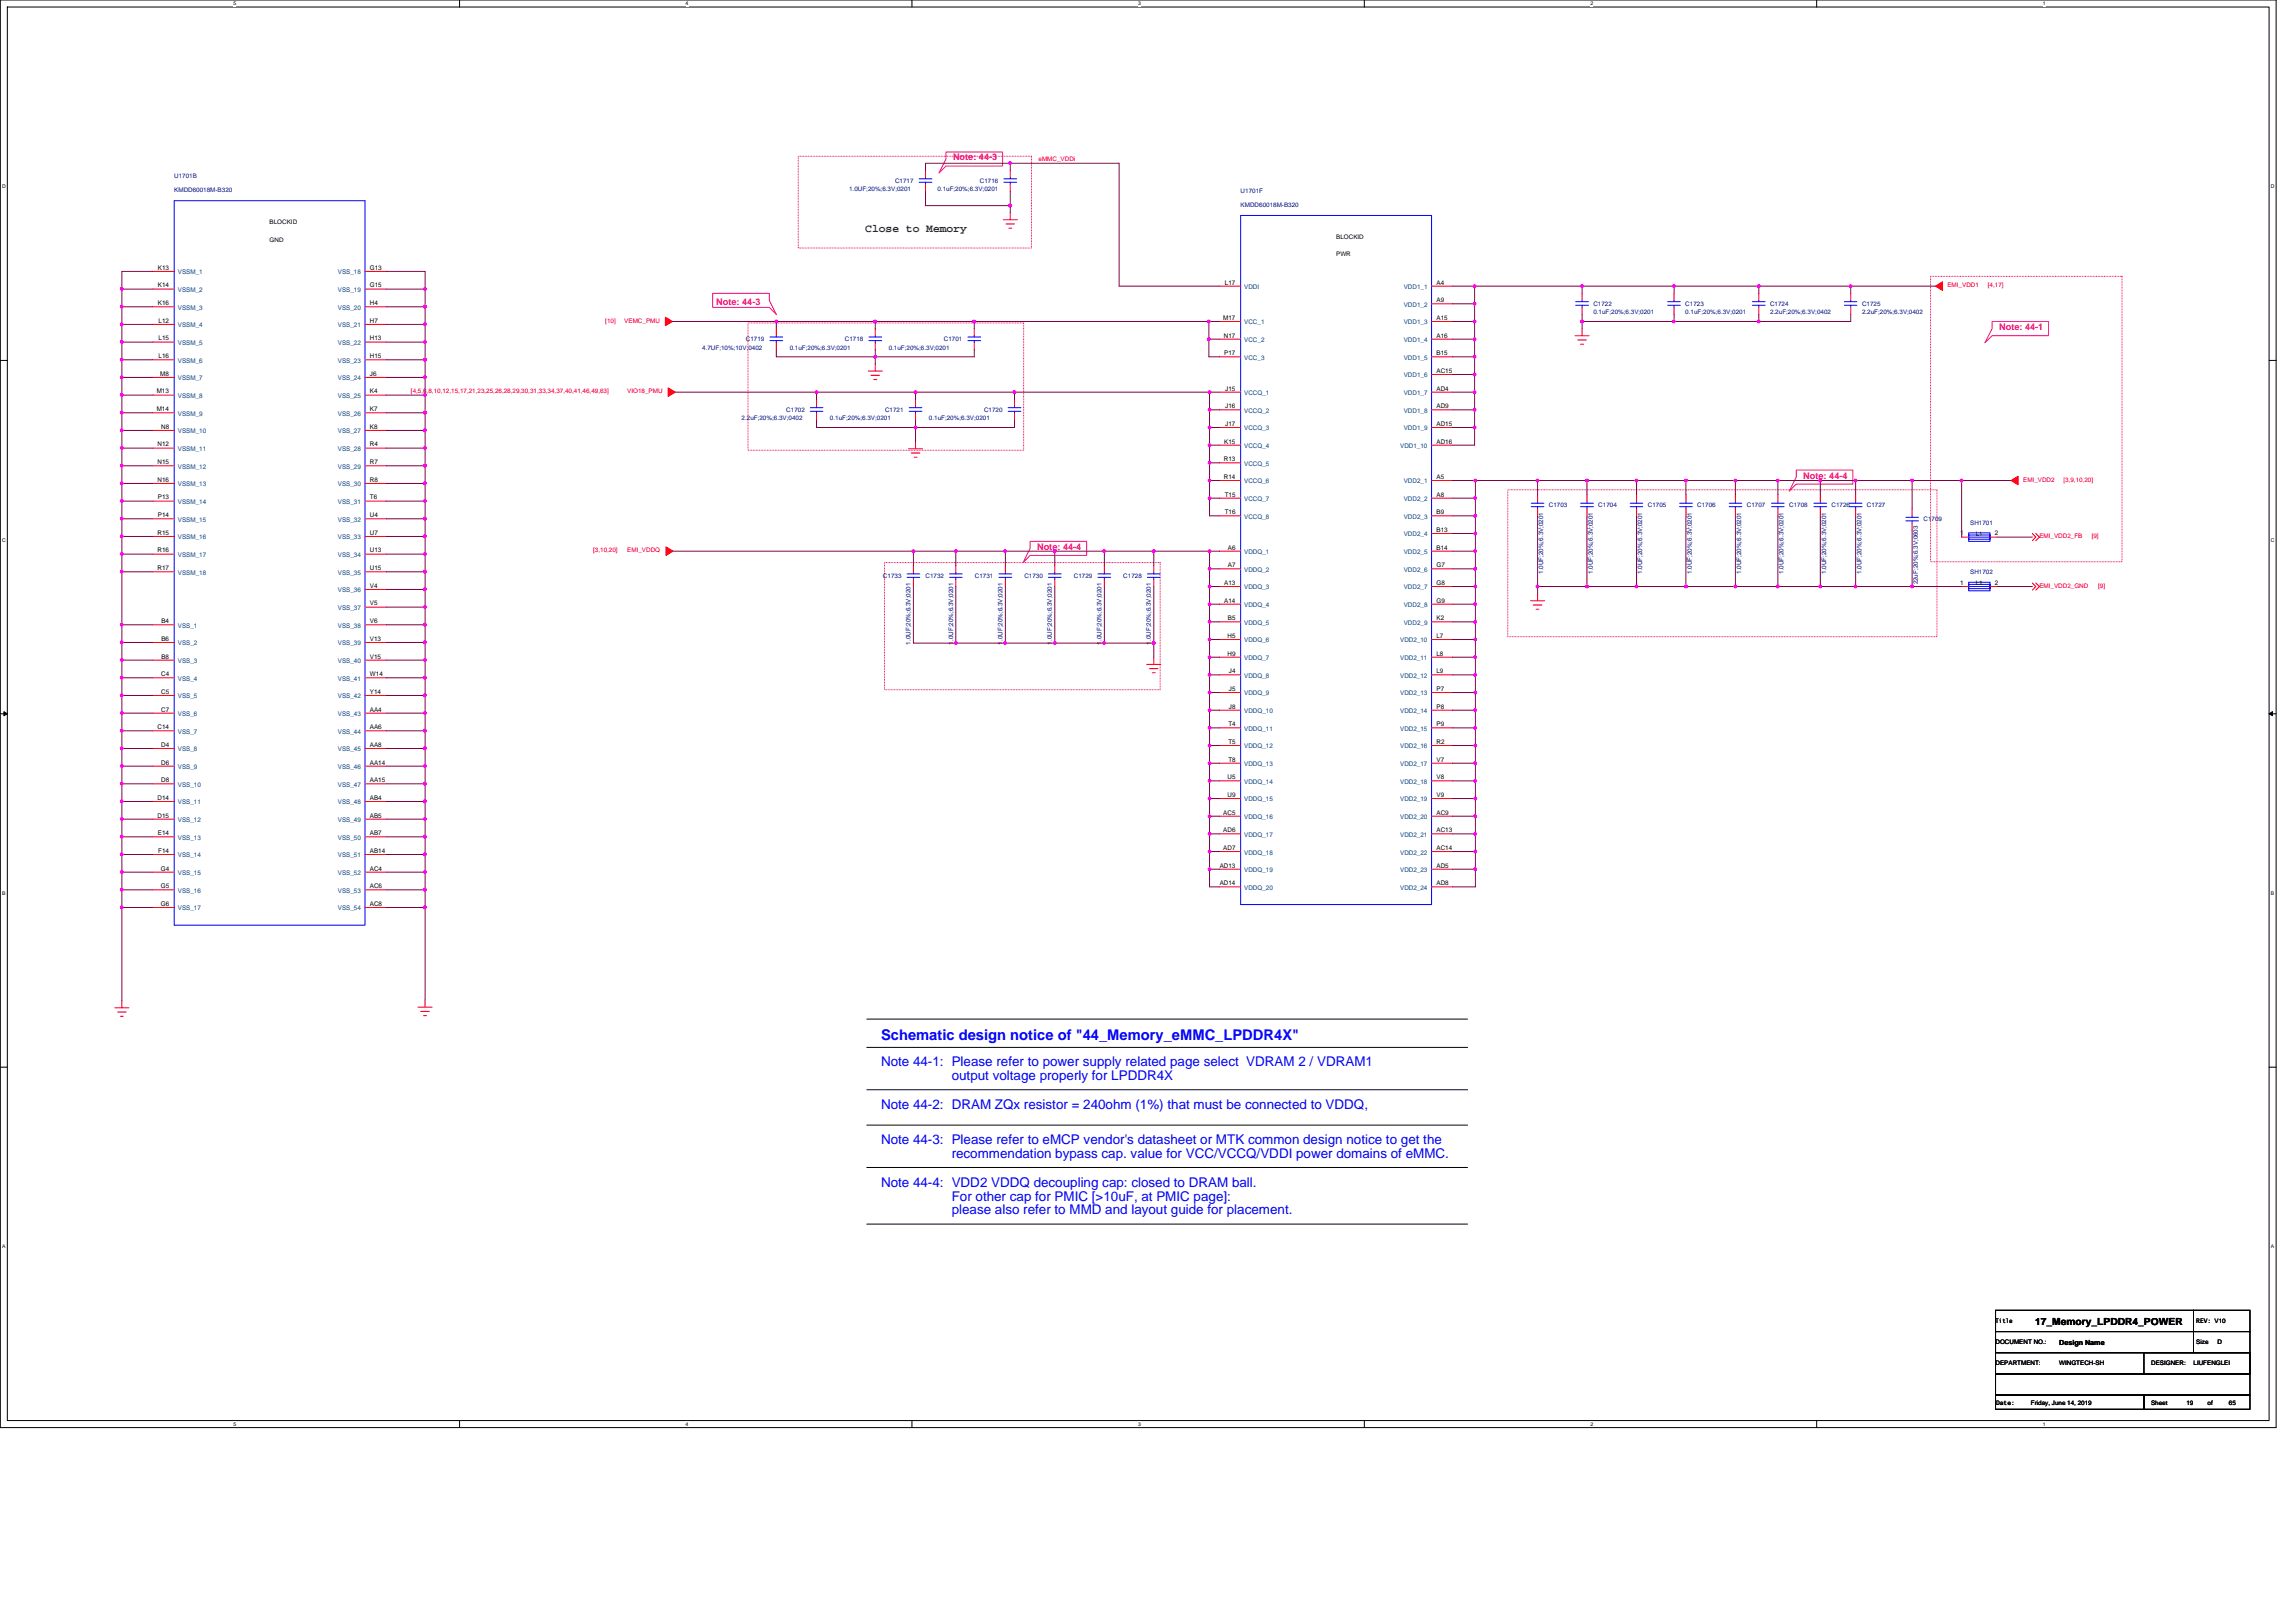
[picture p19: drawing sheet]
<svg xmlns="http://www.w3.org/2000/svg" width="297mm" height="210mm" viewBox="0 0 297 210" stroke-linecap="round" stroke-linejoin="round" font-family="sans-serif">
<defs><g id="words">
<text font-size="1.9" fill="#00f" x="114" y="134.5">Schematic design notice of &quot;44_Memory_eMMC_LPDDR4X&quot;</text>
<g font-size="1.7" fill="#00f">
<text x="114" y="138">Note 44-1: Please refer to power supply related page select VDRAM 2 / VDRAM1</text>
<text x="114" y="143.4">Note 44-2: DRAM ZQx resistor = 240ohm (1%) that must be connected to VDDQ,</text>
<text x="123.1" y="139.8">output voltage properly for LPDDR4X</text>
<text x="114" y="148">Note 44-3: Please refer to eMCP vendor's datasheet or MTK common design notice to get the</text>
<text x="123.1" y="149.8">recommendation bypass cap. value for VCC/VCCQ/VDDI power domains of eMMC.</text>
<text x="114" y="153.5">Note 44-4: VDD2 VDDQ decoupling cap: closed to DRAM ball.</text>
<text x="123.1" y="155.3">For other cap for PMIC [&gt;10uF, at PMIC page]:</text>
<text x="123.1" y="157.1">please also refer to MMD and layout guide for placement.</text>
</g>
<text font-size="1.5" fill="#008000" x="111.9" y="30">Close to Memory</text>
<text font-size="1.3" x="263.3" y="171.4">17_Memory_LPDDR4_POWER</text>
<g font-size="1.2" fill="#ff0080">
<text x="123.3" y="20.8">Note: 44-3</text>
<text x="92.7" y="39.4">Note: 44-3</text>
<text x="258.6" y="42.7">Note: 44-1</text>
<text x="233.3" y="61.9">Note: 44-4</text>
<text x="134.2" y="71.1">Note: 44-4</text>
</g>
<text font-size=".9" x="266.4" y="174">Design Name</text>
<g font-size=".8" fill="#000080">
<text x="22.5" y="23">U1701B</text>
<text x="115.8" y="23.7">C1717</text>
<text x="126.8" y="23.7">C1716</text>
<text x="22.5" y="24.8">KMDD60018M-B320</text>
<text x="109.9" y="24.8">1.0UF;20%;6.3V;0201</text>
<text x="121.3" y="24.8">0.1uF;20%;6.3V;0201</text>
<text x="160.5" y="25">U1701F</text>
<text x="160.5" y="26.8">KMDD60018M-B320</text>
<text x="206.1" y="39.6">C1722</text>
<text x="206.1" y="40.7">0.1uF;20%;6.3V;0201</text>
<text x="218" y="39.6">C1723</text>
<text x="218" y="40.7">0.1uF;20%;6.3V;0201</text>
<text x="229" y="39.6">C1724</text>
<text x="229" y="40.7">2.2uF;20%;6.3V;0402</text>
<text x="240.9" y="39.6">C1725</text>
<text x="240.9" y="40.7">2.2uF;20%;6.3V;0402</text>
<text x="90.8" y="45.3">4.7UF;10%;10V;0402</text>
<text x="96.5" y="44.2">C1719</text>
<text x="102.2" y="45.3">0.1uF;20%;6.3V;0201</text>
<text x="109.3" y="44.2">C1718</text>
<text x="115" y="45.3">0.1uF;20%;6.3V;0201</text>
<text x="122.1" y="44.2">C1701</text>
<text x="101.7" y="53.3">C1702</text>
<text x="114.5" y="53.3">C1721</text>
<text x="127.3" y="53.3">C1720</text>
<text x="95.9" y="54.4">2.2uF;20%;6.3V;0402</text>
<text x="107.4" y="54.4">0.1uF;20%;6.3V;0201</text>
<text x="120.2" y="54.4">0.1uF;20%;6.3V;0201</text>
<text x="200.4" y="65.6">C1703</text>
<text x="206.8" y="65.6">C1704</text>
<text x="213.2" y="65.6">C1705</text>
<text x="219.6" y="65.6">C1706</text>
<text x="226" y="65.6">C1707</text>
<text x="231.5" y="65.6">C1708</text>
<text x="237" y="65.6">C1726</text>
<text x="241.5" y="65.6">C1727</text>
<text x="248.9" y="67.5">C1709</text>
<text x="254.9" y="67.9">SH1701</text>
<text x="114.2" y="74.8">C1733</text>
<text x="119.7" y="74.8">C1732</text>
<text x="126.1" y="74.8">C1731</text>
<text x="132.5" y="74.8">C1730</text>
<text x="138.9" y="74.8">C1729</text>
<text x="145.3" y="74.8">C1728</text>
<text x="199.7" y="74.3" transform="rotate(-90 199.7 74.3)">1.0UF;20%;6.3V;0201</text>
<text x="206.1" y="74.3" transform="rotate(-90 206.1 74.3)">1.0UF;20%;6.3V;0201</text>
<text x="212.5" y="74.3" transform="rotate(-90 212.5 74.3)">1.0UF;20%;6.3V;0201</text>
<text x="218.9" y="74.3" transform="rotate(-90 218.9 74.3)">1.0UF;20%;6.3V;0201</text>
<text x="225.3" y="74.3" transform="rotate(-90 225.3 74.3)">1.0UF;20%;6.3V;0201</text>
<text x="230.8" y="74.3" transform="rotate(-90 230.8 74.3)">1.0UF;20%;6.3V;0201</text>
<text x="236.2" y="74.3" transform="rotate(-90 236.2 74.3)">1.0UF;20%;6.3V;0201</text>
<text x="240.8" y="74.3" transform="rotate(-90 240.8 74.3)">1.0UF;20%;6.3V;0201</text>
<text x="248.1" y="75.6" transform="rotate(-90 248.1 75.6)">22uF;20%;6.3V;0603</text>
<text x="254.9" y="74.3">SH1702</text>
<text x="117.8" y="83.4" transform="rotate(-90 117.8 83.4)">1.0UF;20%;6.3V;0201</text>
<text x="123.3" y="83.4" transform="rotate(-90 123.3 83.4)">1.0UF;20%;6.3V;0201</text>
<text x="129.7" y="83.4" transform="rotate(-90 129.7 83.4)">1.0UF;20%;6.3V;0201</text>
<text x="136.1" y="83.4" transform="rotate(-90 136.1 83.4)">1.0UF;20%;6.3V;0201</text>
<text x="142.5" y="83.4" transform="rotate(-90 142.5 83.4)">1.0UF;20%;6.3V;0201</text>
<text x="148.9" y="83.4" transform="rotate(-90 148.9 83.4)">1.0UF;20%;6.3V;0201</text>
</g>
<g font-size=".8" fill="#f00">
<text x="134.4" y="20.8">eMMC_VDDi</text>
<text x="78.3" y="41.8">[10]</text>
<text x="80.8" y="41.8">VEMC_PMU</text>
<text x="251.9" y="37.2">EMI_VDD1</text>
<text x="257.2" y="37.2">[4,17]</text>
<text x="53.2" y="50.9">[4,5,6,8,10,12,15,17,21,23,25,26,28,29,30,31,33,34,37,40,41,46,49,63]</text>
<text x="81.1" y="50.9">VIO18_PMU</text>
<text x="261.7" y="62.3">EMI_VDD2</text>
<text x="267" y="62.3">[3,9,10,20]</text>
<text x="76.7" y="71.5">[3,10,20]</text>
<text x="81.1" y="71.5">EMI_VDDQ</text>
<text x="263.8" y="69.7">EMI_VDD2_FB</text>
<text x="270.6" y="69.7">[9]</text>
<text x="263.8" y="76.1">EMI_VDD2_GND</text>
<text x="271.4" y="76.1">[9]</text>
</g>
<g font-size=".8">
<text x="34.9" y="29">BLOCKID</text>
<text x="20.4" y="34.9">K13</text>
<text x="34.9" y="31.3">GND</text>
<text x="47.9" y="34.9">G13</text>
<text x="172.9" y="33.2">PWR</text>
<text x="172.9" y="30.9">BLOCKID</text>
<text x="20.4" y="37.2">K14</text>
<text x="20.4" y="39.5">K16</text>
<text x="20.5" y="41.8">L12</text>
<text x="47.9" y="37.2">G15</text>
<text x="47.9" y="39.5">H4</text>
<text x="47.9" y="41.8">H7</text>
<text x="158.2" y="41.4">M17</text>
<text x="158.5" y="36.8">L17</text>
<text x="185.8" y="36.8">A4</text>
<text x="185.8" y="39.1">A9</text>
<text x="185.8" y="41.4">A15</text>
<text x="20.5" y="44">L15</text>
<text x="20.5" y="46.3">L16</text>
<text x="47.9" y="44">H13</text>
<text x="47.9" y="46.3">H15</text>
<text x="158.3" y="43.7">N17</text>
<text x="158.4" y="46">P17</text>
<text x="185.8" y="43.7">A16</text>
<text x="185.8" y="46">B15</text>
<text x="20.3" y="50.9">M13</text>
<text x="20.3" y="53.2">M14</text>
<text x="20.7" y="48.6">M8</text>
<text x="47.9" y="48.6">J6</text>
<text x="47.9" y="50.9">K4</text>
<text x="47.9" y="53.2">K7</text>
<text x="158.5" y="50.5">J15</text>
<text x="158.5" y="52.8">J16</text>
<text x="185.8" y="48.2">AC15</text>
<text x="185.8" y="50.5">AD4</text>
<text x="185.8" y="52.8">AD9</text>
<text x="20.4" y="57.8">N12</text>
<text x="20.8" y="55.5">N8</text>
<text x="47.9" y="55.5">K8</text>
<text x="47.9" y="57.8">R4</text>
<text x="158.3" y="59.7">R13</text>
<text x="158.4" y="57.4">K15</text>
<text x="158.5" y="55.1">J17</text>
<text x="185.8" y="57.4">AD16</text>
<text x="185.8" y="55.1">AD15</text>
<text x="20.4" y="60">N15</text>
<text x="20.4" y="62.3">N16</text>
<text x="20.4" y="64.6">P13</text>
<text x="47.9" y="60">R7</text>
<text x="47.9" y="62.3">R8</text>
<text x="47.9" y="64.6">T6</text>
<text x="158.3" y="62">R14</text>
<text x="158.5" y="64.2">T15</text>
<text x="185.8" y="62">A5</text>
<text x="185.8" y="64.2">A8</text>
<text x="20.4" y="69.2">R15</text>
<text x="20.4" y="71.5">R16</text>
<text x="20.4" y="66.9">P14</text>
<text x="47.9" y="66.9">U4</text>
<text x="47.9" y="69.2">U7</text>
<text x="47.9" y="71.5">U13</text>
<text x="158.5" y="66.5">T16</text>
<text x="158.9" y="71.1">A6</text>
<text x="185.8" y="66.5">B9</text>
<text x="185.8" y="68.8">B13</text>
<text x="185.8" y="71.1">B14</text>
<text x="253.6" y="69.3">1</text>
<text x="255.6" y="69.3">L1</text>
<text x="258.1" y="69.3">2</text>
<text x="20.4" y="73.8">R17</text>
<text x="47.9" y="73.8">U15</text>
<text x="47.9" y="76.1">V4</text>
<text x="158.4" y="75.7">A13</text>
<text x="158.4" y="78">A14</text>
<text x="158.9" y="73.4">A7</text>
<text x="185.8" y="73.4">G7</text>
<text x="185.8" y="75.7">G8</text>
<text x="185.8" y="78">G9</text>
<text x="253.6" y="75.7">1</text>
<text x="255.6" y="75.7">L1</text>
<text x="258.1" y="75.7">2</text>
<text x="20.9" y="80.6">B4</text>
<text x="20.9" y="82.9">B6</text>
<text x="47.9" y="78.3">V5</text>
<text x="47.9" y="80.6">V6</text>
<text x="47.9" y="82.9">V13</text>
<text x="158.8" y="82.5">H5</text>
<text x="158.9" y="80.2">B5</text>
<text x="185.8" y="82.5">L7</text>
<text x="185.8" y="80.2">K2</text>
<text x="20.8" y="87.5">C4</text>
<text x="20.8" y="89.8">C5</text>
<text x="20.9" y="85.2">B8</text>
<text x="47.9" y="85.2">V15</text>
<text x="47.9" y="87.5">W14</text>
<text x="47.9" y="89.8">Y14</text>
<text x="158.8" y="84.8">H9</text>
<text x="159" y="87.1">J4</text>
<text x="159" y="89.4">J5</text>
<text x="185.8" y="84.8">L8</text>
<text x="185.8" y="87.1">L9</text>
<text x="185.8" y="89.4">P7</text>
<text x="20.4" y="94.3">C14</text>
<text x="20.8" y="92.1">C7</text>
<text x="47.9" y="92.1">AA4</text>
<text x="47.9" y="94.3">AA6</text>
<text x="158.9" y="94">T4</text>
<text x="159" y="91.7">J8</text>
<text x="185.8" y="91.7">P8</text>
<text x="185.8" y="94">P9</text>
<text x="20.8" y="96.6">D4</text>
<text x="20.8" y="98.9">D6</text>
<text x="20.8" y="101.2">D8</text>
<text x="47.9" y="96.6">AA8</text>
<text x="47.9" y="98.9">AA14</text>
<text x="47.9" y="101.2">AA15</text>
<text x="158.8" y="100.8">U5</text>
<text x="158.9" y="96.2">T5</text>
<text x="158.9" y="98.5">T8</text>
<text x="185.8" y="96.2">R2</text>
<text x="185.8" y="98.5">V7</text>
<text x="185.8" y="100.8">V8</text>
<text x="20.4" y="103.5">D14</text>
<text x="20.4" y="105.8">D15</text>
<text x="47.9" y="103.5">AB4</text>
<text x="47.9" y="105.8">AB5</text>
<text x="158.3" y="105.4">AC5</text>
<text x="158.3" y="107.7">AD6</text>
<text x="158.8" y="103.1">U9</text>
<text x="185.8" y="103.1">V9</text>
<text x="185.8" y="105.4">AC9</text>
<text x="185.8" y="107.7">AC13</text>
<text x="20.4" y="108.1">E14</text>
<text x="20.5" y="110.3">F14</text>
<text x="20.8" y="112.6">G4</text>
<text x="47.9" y="108.1">AB7</text>
<text x="47.9" y="110.3">AB14</text>
<text x="47.9" y="112.6">AC4</text>
<text x="157.8" y="112.2">AD13</text>
<text x="158.3" y="110">AD7</text>
<text x="185.8" y="110">AC14</text>
<text x="185.8" y="112.2">AD5</text>
<text x="20.8" y="114.9">G5</text>
<text x="20.8" y="117.2">G6</text>
<text x="47.9" y="114.9">AC6</text>
<text x="47.9" y="117.2">AC8</text>
<text x="157.8" y="114.5">AD14</text>
<text x="185.8" y="114.5">AD8</text>
<text x="258.2" y="171.2">Title</text>
<text x="258.2" y="173.9">DOCUMENT NO.:</text>
<text x="284.1" y="173.9">Size</text>
<text x="284.1" y="171.2">REV: V10</text>
<text x="286.9" y="173.9">D</text>
<text x="258.2" y="176.6">DEPARTMENT:</text>
<text x="266.4" y="176.6">WINGTECH-SH</text>
<text x="278.3" y="176.6">DESIGNER:</text>
<text x="283.8" y="176.6">LIUFENGLEI</text>
<text x="258.3" y="181.8">Date:</text>
<text x="262.7" y="181.8">Friday, June 14, 2019</text>
<text x="278.3" y="181.8">Sheet</text>
<text x="282.9" y="181.8">19</text>
<text x="285.6" y="181.8">of</text>
<text x="288.3" y="181.8">65</text>
</g>
<g font-size=".8" fill="#004080">
<text x="23" y="35.5">VSSM_1</text>
<text x="43.7" y="35.5">VSS_18</text>
<text x="23" y="37.8">VSSM_2</text>
<text x="23" y="40.1">VSSM_3</text>
<text x="43.7" y="37.8">VSS_19</text>
<text x="43.7" y="40.1">VSS_20</text>
<text x="161" y="37.4">VDDI</text>
<text x="161" y="42">VCC_1</text>
<text x="181.6" y="37.4">VDD1_1</text>
<text x="181.6" y="39.7">VDD1_2</text>
<text x="181.6" y="42">VDD1_3</text>
<text x="23" y="42.4">VSSM_4</text>
<text x="23" y="44.6">VSSM_5</text>
<text x="23" y="46.9">VSSM_6</text>
<text x="43.7" y="42.4">VSS_21</text>
<text x="43.7" y="44.6">VSS_22</text>
<text x="43.7" y="46.9">VSS_23</text>
<text x="161" y="44.3">VCC_2</text>
<text x="161" y="46.5">VCC_3</text>
<text x="181.6" y="44.3">VDD1_4</text>
<text x="181.6" y="46.5">VDD1_5</text>
<text x="23" y="49.2">VSSM_7</text>
<text x="23" y="51.5">VSSM_8</text>
<text x="23" y="53.8">VSSM_9</text>
<text x="43.7" y="49.2">VSS_24</text>
<text x="43.7" y="51.5">VSS_25</text>
<text x="43.7" y="53.8">VSS_26</text>
<text x="161" y="51.1">VCCQ_1</text>
<text x="161" y="53.4">VCCQ_2</text>
<text x="181.6" y="48.8">VDD1_6</text>
<text x="181.6" y="51.1">VDD1_7</text>
<text x="181.6" y="53.4">VDD1_8</text>
<text x="23" y="56.1">VSSM_10</text>
<text x="23" y="58.4">VSSM_11</text>
<text x="43.7" y="56.1">VSS_27</text>
<text x="43.7" y="58.4">VSS_28</text>
<text x="161" y="55.7">VCCQ_3</text>
<text x="161" y="58">VCCQ_4</text>
<text x="181.1" y="58">VDD1_10</text>
<text x="181.6" y="55.7">VDD1_9</text>
<text x="23" y="60.6">VSSM_12</text>
<text x="23" y="62.9">VSSM_13</text>
<text x="23" y="65.2">VSSM_14</text>
<text x="43.7" y="60.6">VSS_29</text>
<text x="43.7" y="62.9">VSS_30</text>
<text x="43.7" y="65.2">VSS_31</text>
<text x="161" y="60.3">VCCQ_5</text>
<text x="161" y="62.5">VCCQ_6</text>
<text x="161" y="64.8">VCCQ_7</text>
<text x="181.6" y="62.5">VDD2_1</text>
<text x="181.6" y="64.8">VDD2_2</text>
<text x="23" y="67.5">VSSM_15</text>
<text x="23" y="69.8">VSSM_16</text>
<text x="43.7" y="67.5">VSS_32</text>
<text x="43.7" y="69.8">VSS_33</text>
<text x="161" y="67.1">VCCQ_8</text>
<text x="161" y="71.7">VDDQ_1</text>
<text x="181.6" y="67.1">VDD2_3</text>
<text x="181.6" y="69.4">VDD2_4</text>
<text x="181.6" y="71.7">VDD2_5</text>
<text x="23" y="72.1">VSSM_17</text>
<text x="23" y="74.4">VSSM_18</text>
<text x="43.7" y="72.1">VSS_34</text>
<text x="43.7" y="74.4">VSS_35</text>
<text x="43.7" y="76.6">VSS_36</text>
<text x="161" y="74">VDDQ_2</text>
<text x="161" y="76.3">VDDQ_3</text>
<text x="181.6" y="74">VDD2_6</text>
<text x="181.6" y="76.3">VDD2_7</text>
<text x="23" y="81.2">VSS_1</text>
<text x="23" y="83.5">VSS_2</text>
<text x="43.7" y="78.9">VSS_37</text>
<text x="43.7" y="81.2">VSS_38</text>
<text x="43.7" y="83.5">VSS_39</text>
<text x="161" y="78.5">VDDQ_4</text>
<text x="161" y="80.8">VDDQ_5</text>
<text x="161" y="83.1">VDDQ_6</text>
<text x="181.1" y="83.1">VDD2_10</text>
<text x="181.6" y="78.5">VDD2_8</text>
<text x="181.6" y="80.8">VDD2_9</text>
<text x="23" y="85.8">VSS_3</text>
<text x="23" y="88.1">VSS_4</text>
<text x="43.7" y="85.8">VSS_40</text>
<text x="43.7" y="88.1">VSS_41</text>
<text x="161" y="85.4">VDDQ_7</text>
<text x="161" y="87.7">VDDQ_8</text>
<text x="161" y="90">VDDQ_9</text>
<text x="181.1" y="85.4">VDD2_11</text>
<text x="181.1" y="87.7">VDD2_12</text>
<text x="181.1" y="90">VDD2_13</text>
<text x="23" y="90.4">VSS_5</text>
<text x="23" y="92.6">VSS_6</text>
<text x="23" y="94.9">VSS_7</text>
<text x="43.7" y="90.4">VSS_42</text>
<text x="43.7" y="92.6">VSS_43</text>
<text x="43.7" y="94.9">VSS_44</text>
<text x="161" y="92.3">VDDQ_10</text>
<text x="161" y="94.6">VDDQ_11</text>
<text x="181.1" y="92.3">VDD2_14</text>
<text x="181.1" y="94.6">VDD2_15</text>
<text x="23" y="97.2">VSS_8</text>
<text x="23" y="99.5">VSS_9</text>
<text x="23" y="101.8">VSS_10</text>
<text x="43.7" y="97.2">VSS_45</text>
<text x="43.7" y="99.5">VSS_46</text>
<text x="43.7" y="101.8">VSS_47</text>
<text x="161" y="96.8">VDDQ_12</text>
<text x="161" y="99.1">VDDQ_13</text>
<text x="161" y="101.4">VDDQ_14</text>
<text x="181.1" y="96.8">VDD2_16</text>
<text x="181.1" y="99.1">VDD2_17</text>
<text x="181.1" y="101.4">VDD2_18</text>
<text x="23" y="104.1">VSS_11</text>
<text x="23" y="106.4">VSS_12</text>
<text x="43.7" y="104.1">VSS_48</text>
<text x="43.7" y="106.4">VSS_49</text>
<text x="161" y="103.7">VDDQ_15</text>
<text x="161" y="106">VDDQ_16</text>
<text x="181.1" y="103.7">VDD2_19</text>
<text x="181.1" y="106">VDD2_20</text>
<text x="23" y="108.6">VSS_13</text>
<text x="23" y="110.9">VSS_14</text>
<text x="23" y="113.2">VSS_15</text>
<text x="43.7" y="108.6">VSS_50</text>
<text x="43.7" y="110.9">VSS_51</text>
<text x="43.7" y="113.2">VSS_52</text>
<text x="161" y="108.3">VDDQ_17</text>
<text x="161" y="110.6">VDDQ_18</text>
<text x="161" y="112.8">VDDQ_19</text>
<text x="181.1" y="108.3">VDD2_21</text>
<text x="181.1" y="110.6">VDD2_22</text>
<text x="181.1" y="112.8">VDD2_23</text>
<text x="23" y="115.5">VSS_16</text>
<text x="23" y="117.8">VSS_17</text>
<text x="43.7" y="115.5">VSS_53</text>
<text x="43.7" y="117.8">VSS_54</text>
<text x="161" y="115.1">VDDQ_20</text>
<text x="181.1" y="115.1">VDD2_24</text>
</g>
<g font-size=".7">
<text x="30.2" y=".7">5</text>
<text x="88.7" y=".7">4</text>
<text x="147.2" y=".7">3</text>
<text x="205.8" y=".7">2</text>
<text x="264.3" y=".7">1</text>
<text x=".3" y="24.4">D</text>
<text x="293.8" y="24.4">D</text>
<text x=".3" y="70.1">C</text>
<text x="293.8" y="70.1">C</text>
<text x=".3" y="115.8">B</text>
<text x="293.8" y="115.8">B</text>
<text x=".3" y="161.5">A</text>
<text x="293.8" y="161.5">A</text>
<text x="30.2" y="184.5">5</text>
<text x="88.7" y="184.5">4</text>
<text x="147.2" y="184.5">3</text>
<text x="205.8" y="184.5">2</text>
<text x="264.3" y="184.5">1</text>
</g>
</g></defs>
<path d="M0 0h294.5v184.7h-294.5zM.9 .9h292.7v182.9h-292.7z" fill="none" stroke="#000" stroke-width=".13"/>
<g fill="#fff">
<path d="M30.2 .1h.4v.7h-.4z"/>
<path d="M30.2 183.9h.4v.7h-.4z"/>
</g>
<path d="M59.5 0v.9M59.5 183.8v.9" fill="none" stroke="#000" stroke-width=".13"/>
<g fill="#fff">
<path d="M88.7 .1h.4v.7h-.4z"/>
<path d="M88.7 183.9h.4v.7h-.4z"/>
</g>
<path d="M118 0v.9M118 183.8v.9" fill="none" stroke="#000" stroke-width=".13"/>
<g fill="#fff">
<path d="M147.2 .1h.4v.7h-.4z"/>
<path d="M147.2 183.9h.4v.7h-.4z"/>
</g>
<path d="M176.5 0v.9M176.5 183.8v.9" fill="none" stroke="#000" stroke-width=".13"/>
<g fill="#fff">
<path d="M205.8 .1h.3v.7h-.3z"/>
<path d="M205.8 183.9h.3v.7h-.3z"/>
</g>
<path d="M235 0v.9M235 183.8v.9" fill="none" stroke="#000" stroke-width=".13"/>
<g fill="#fff">
<path d="M264.3 .1h.3v.7h-.3z"/>
<path d="M264.3 183.9h.3v.7h-.3z"/>
<path d="M.3 23.8h.4v.7h-.4z"/>
<path d="M293.8 23.8h.5v.7h-.5z"/>
<path d="M.3 69.5h.4v.7h-.4z"/>
<path d="M293.8 69.5h.5v.7h-.5z"/>
</g>
<path d="M0 46.6h.9M293.6 46.6h.9" fill="none" stroke="#000" stroke-width=".13"/>
<g fill="#fff">
<path d="M.3 115.2h.4v.8h-.4z"/>
<path d="M293.8 115.2h.4v.8h-.4z"/>
</g>
<path d="M0 92.4h.9M293.6 92.4h.9" fill="none" stroke="#000" stroke-width=".13"/>
<path d="M.5 92.1l.4 .3-.4 .2zM293.6 92.4l.4-.3v.5z" fill="#000" stroke="#000" stroke-width=".13"/>
<g fill="#fff">
<path d="M.3 160.9h.4v.8h-.4z"/>
<path d="M293.8 160.9h.4v.8h-.4z"/>
</g>
<g fill="none" stroke="#000" stroke-width=".13">
<path d="M0 138.1h.9M112.1 131.8h77.8M112.1 135.5h77.8M293.6 138.1h.9M112.1 141h77.8M112.1 145.6h77.8M112.1 151h77.8M112.1 158.4h77.8M258.2 177.8h32.9v2.7h-32.9zM258.2 175h32.9v2.8h-32.9zM258.2 169.5h25.6v2.8h-25.6zM258.2 172.3h25.6v2.7h-25.6z"/>
<path d="M277.4 175h13.7v2.8h-13.7zM283.8 169.5h7.3v2.8h-7.3zM283.8 172.3h7.3v2.7h-7.3zM258.2 180.5h19.2v1.8h-19.2zM277.4 180.5h13.7v1.8h-13.7z"/>
</g>
<path d="M122.4 19.7h7.3v1.8h-7.3l-.9 .9 .9-1.8zM92.2 38h7.3v.9l.9 1.8-.9-.9h-7.3zM103.3 20.2h30.2v11.9h-30.2zM249.8 35.8h24.7v36.9h-24.7zM96.8 41.8h35.6v16.5h-35.6zM257.7 41.6h7.3v1.8h-7.3l-.9 .9 .9-1.8zM114.4 72.8h35.7v16.4h-35.7zM133.3 70h7.3v1.9h-7.3l-.9 .9 .9-1.8zM195.1 63.4h55.5v19h-55.5zM232.4 60.8h7.3v1.8h-7.3l-.9 .9 .9-1.8z" fill="none" stroke="#ff0080" stroke-width=".13"/>
<g fill="none" stroke="#f00" stroke-width=".13">
<path d="M19.8 35.1h2.7M19.8 37.4h2.7M19.8 39.7h2.7M47.2 35.1h2.8M47.2 37.4h2.8M47.2 39.7h2.8M119.7 22v.9M119.7 23.9v.9M129.8 28.4h1.8M130.2 29h1.1M130.5 29.5h.4M130.7 27.5v.9"/>
<path d="M130.7 22v.9M130.7 23.9v.9M157.8 37h2.7M185.2 37h2.7M185.2 39.3h2.7M204.7 38v.9M204.7 39.8v.9M216.6 38v.9M216.6 39.8v.9M227.5 38v.9M227.5 39.8v.9M239.4 38v.9"/>
<path d="M239.4 39.8v.9M19.8 42h2.7M19.8 44.3h2.7M19.8 46.5h2.7M19.8 48.8h2.7M19.8 51.1h2.7M19.8 53.4h2.7M19.8 55.7h2.7M19.8 58h2.7M47.2 42h2.8M47.2 44.3h2.8M47.2 46.5h2.8"/>
<path d="M47.2 48.8h2.8M47.2 51.1h2.8M47.2 53.4h2.8M47.2 55.7h2.8M47.2 58h2.8M100.4 42.5v.9M100.4 44.3v1M105.6 51.7v.9M105.6 53.5v.9M112.3 48h1.8M112.7 48.6h1.1M113 49.1h.4"/>
<path d="M113.2 47.1v.9M113.2 42.5v.9M113.2 44.3v1M117.5 58.1h1.9M117.9 58.6h1.1M118.3 59.2h.3M118.4 57.1v1M118.4 51.7v.9M118.4 53.5v.9M126 42.5v.9M126 44.3v1M131.3 51.7v.9"/>
<path d="M131.3 53.5v.9M157.8 41.6h2.7M157.8 43.9h2.7M157.8 46.2h2.7M157.8 50.7h2.7M157.8 53h2.7M157.8 55.3h2.7M157.8 57.6h2.7M157.8 59.9h2.7M185.2 41.6h2.7M185.2 43.9h2.7M185.2 46.2h2.7"/>
<path d="M185.2 48.5h2.7M185.2 50.7h2.7M185.2 53h2.7M185.2 55.3h2.7M185.2 57.6h2.7M203.8 43.4h1.8M204.1 44h1.1M204.5 44.5h.4M204.7 42.5v.9M19.8 60.3h2.7M19.8 62.5h2.7M19.8 64.8h2.7"/>
<path d="M19.8 67.1h2.7M19.8 69.4h2.7M19.8 71.7h2.7M19.8 74h2.7M47.2 60.3h2.8M47.2 62.5h2.8M47.2 64.8h2.8M47.2 67.1h2.8M47.2 69.4h2.8M47.2 71.7h2.8M47.2 74h2.8M47.2 76.3h2.8"/>
<path d="M47.2 78.5h2.8M118.2 73.2v.9M118.2 75v.9M123.7 73.2v.9M123.7 75v.9M130.1 73.2v.9M130.1 75v.9M136.5 73.2v.9M136.5 75v.9M142.9 73.2v.9M142.9 75v.9M149.3 73.2v.9"/>
<path d="M149.3 75v.9M157.8 62.2h2.7M157.8 64.5h2.7M157.8 66.7h2.7M157.8 71.3h2.7M157.8 73.6h2.7M157.8 75.9h2.7M157.8 78.2h2.7M185.2 62.2h2.7M185.2 64.5h2.7M185.2 66.7h2.7M185.2 69h2.7"/>
<path d="M185.2 71.3h2.7M185.2 73.6h2.7M185.2 75.9h2.7M185.2 78.2h2.7M198 77.7h1.8M198.4 78.3h1.1M198.7 78.8h.4M198.9 64v.9M198.9 65.8v.9M198.9 76.8v.9M205.3 64v.9M205.3 65.8v.9"/>
<path d="M211.7 64v.9M211.7 65.8v.9M218.1 64v.9M218.1 65.8v.9M224.5 64v.9M224.5 65.8v.9M230 64v.9M230 65.8v.9M235.5 64v.9M235.5 65.8v.9M240.1 64v.9M240.1 65.8v.9"/>
<path d="M247.4 65.8v.9M247.4 67.7v.9M253.8 69.5h.9M253.8 75.9h.9M257.4 69.5h1M257.4 75.9h1M262.9 69l.5 .5-.5 .5M262.9 75.4l.5 .5-.5 .4M263.4 69l.4 .5-.4 .5M263.4 75.4l.4 .5-.4 .4M19.8 80.8h2.7M19.8 83.1h2.7"/>
<path d="M19.8 85.4h2.7M19.8 87.7h2.7M19.8 90h2.7M19.8 92.3h2.7M19.8 94.6h2.7M19.8 96.8h2.7M19.8 99.1h2.7M47.2 80.8h2.8M47.2 83.1h2.8M47.2 85.4h2.8M47.2 87.7h2.8M47.2 90h2.8"/>
<path d="M47.2 92.3h2.8M47.2 94.6h2.8M47.2 96.8h2.8M47.2 99.1h2.8M148.4 86h1.8M148.7 86.5h1.1M149.1 87h.4M149.3 85v1M157.8 80.5h2.7M157.8 82.7h2.7M157.8 85h2.7M157.8 87.3h2.7"/>
<path d="M157.8 89.6h2.7M157.8 91.9h2.7M157.8 94.2h2.7M157.8 96.5h2.7M157.8 98.7h2.7M185.2 80.5h2.7M185.2 82.7h2.7M185.2 85h2.7M185.2 87.3h2.7M185.2 89.6h2.7M185.2 91.9h2.7M185.2 94.2h2.7"/>
<path d="M185.2 96.5h2.7M185.2 98.7h2.7M19.8 101.4h2.7M19.8 103.7h2.7M19.8 106h2.7M19.8 108.3h2.7M19.8 110.6h2.7M19.8 112.8h2.7M19.8 115.1h2.7M19.8 117.4h2.7M47.2 101.4h2.8M47.2 103.7h2.8"/>
<path d="M47.2 106h2.8M47.2 108.3h2.8M47.2 110.6h2.8M47.2 112.8h2.8M47.2 115.1h2.8M47.2 117.4h2.8M157.8 101h2.7M157.8 103.3h2.7M157.8 105.6h2.7M157.8 107.9h2.7M157.8 110.2h2.7M157.8 112.5h2.7"/>
<path d="M157.8 114.7h2.7M185.2 101h2.7M185.2 103.3h2.7M185.2 105.6h2.7M185.2 107.9h2.7M185.2 110.2h2.7M185.2 112.5h2.7M185.2 114.7h2.7M14.9 130.4h1.8M15.2 130.9h1.1M15.6 131.5h.3M15.8 129.5v.9"/>
<path d="M54.1 130.3h1.8M54.4 130.9h1.1M54.8 131.4h.4M55 129.4v.9"/>
</g>
<g fill="#f00" stroke="#f00" stroke-width=".13">
<path d="M86.2 70.8l.9 .5-.9 .6z"/>
<path d="M260.2 62.2l.9-.6v1.1z"/>
<path d="M250.4 37l.9-.5v1.1z"/>
<path d="M86.4 50.2l1 .5-1 .6z"/>
<path d="M86.1 41l.9 .6-.9 .5z"/>
</g>
<g fill="none" stroke="#00f" stroke-width=".13">
<path d="M22.5 26h24.7v93.7h-24.7zM118.9 23.6h1.7M118.9 23.1h1.7M119.7 22.9v.2M119.7 23.6v.3M129.9 23.6h1.6M129.9 23.1h1.6M130.7 22.9v.2M130.7 23.6v.3M160.5 27.9h24.7v89.1h-24.7zM203.9 39.5h1.6M203.9 39h1.6"/>
<path d="M204.7 38.9v.1M204.7 39.5v.3M215.7 39.5h1.7M215.7 39h1.7M216.6 38.9v.1M216.6 39.5v.3M226.7 39.5h1.7M226.7 39h1.7M227.5 38.9v.1M227.5 39.5v.3M238.6 39.5h1.6M238.6 39h1.6"/>
<path d="M239.4 38.9v.1M239.4 39.5v.3M99.6 44.1h1.7M99.6 43.6h1.7M100.4 43.4v.2M100.4 44.1v.2M104.8 53.2h1.7M104.8 52.7h1.7M105.6 52.6v.1M105.6 53.2v.3M112.4 44.1h1.7M112.4 43.6h1.7"/>
<path d="M113.2 43.4v.2M113.2 44.1v.2M117.6 53.2h1.7M117.6 52.7h1.7M118.4 52.6v.1M118.4 53.2v.3M125.2 44.1h1.7M125.2 43.6h1.7M126 43.4v.2M126 44.1v.2M130.4 53.2h1.7M130.4 52.7h1.7"/>
<path d="M131.3 52.6v.1M131.3 53.2v.3M117.3 74.7h1.7M117.3 74.3h1.7M118.2 74.1v.2M118.2 74.7v.3M122.8 74.7h1.7M122.8 74.3h1.7M123.7 74.1v.2M123.7 74.7v.3M129.2 74.7h1.7M129.2 74.3h1.7"/>
<path d="M130.1 74.1v.2M130.1 74.7v.3M135.6 74.7h1.7M135.6 74.3h1.7M136.5 74.1v.2M136.5 74.7v.3M142 74.7h1.7M142 74.3h1.7M142.9 74.1v.2M142.9 74.7v.3M148.4 74.7h1.7M148.4 74.3h1.7"/>
<path d="M149.3 74.1v.2M149.3 74.7v.3M198.1 65.6h1.6M198.1 65.1h1.6M198.9 64.9v.2M198.9 65.6v.2M204.5 65.6h1.6M204.5 65.1h1.6M205.3 64.9v.2M205.3 65.6v.2M210.9 65.6h1.6M210.9 65.1h1.6"/>
<path d="M211.7 64.9v.2M211.7 65.6v.2M217.3 65.6h1.6M217.3 65.1h1.6M218.1 64.9v.2M218.1 65.6v.2M223.7 65.6h1.6M223.7 65.1h1.6M224.5 64.9v.2M224.5 65.6v.2M229.2 65.6h1.6M229.2 65.1h1.6"/>
<path d="M230 64.9v.2M230 65.6v.2M234.7 65.6h1.6M234.7 65.1h1.6M235.5 64.9v.2M235.5 65.6v.2M239.2 65.6h1.7M239.2 65.1h1.7M240.1 64.9v.2M240.1 65.6v.2M246.6 67.4h1.6M246.6 66.9h1.6"/>
<path d="M247.4 66.7v.2M247.4 67.4v.3M254.7 69.2h2.7v.6h-2.7zM254.7 68.9h2.7v1.1h-2.7zM254.7 75.6h2.7v.6h-2.7zM254.7 75.3h2.7v1.1h-2.7zM254.7 69.5h2.7M254.7 75.9h2.7"/>
</g>
<g fill="none" stroke="#800040" stroke-width=".13">
<path d="M15.8 37.4h4M15.8 39.7h4M15.8 37.4v2.3M15.8 39.7v2.3M19.8 35.1h-4v2.3M50 35.1h5v2.3M50 37.4h5M50 39.7h5M55 37.4v2.3M55 39.7v2.3M119.7 24.8v1.8h11M130.7 21.1h14.1v15.9h13"/>
<path d="M130.7 21.1h-11v.9M130.7 24.8v1.8M130.7 26.6v.9M130.7 21.1v.9M187.9 37h2.9M187.9 39.3h2.9v2.3M190.8 37v2.3M190.8 37h13.9M204.7 37h11.9M204.7 37v1M216.6 37h10.9M216.6 37v1"/>
<path d="M227.5 37h11.9M227.5 37v1M239.4 37h11M239.4 37v1M15.8 42h4M15.8 44.3h4M15.8 46.5h4M15.8 48.8h4M15.8 51.1h4M15.8 53.4h4M15.8 55.7h4M15.8 58h4"/>
<path d="M15.8 42v2.3M15.8 44.3v2.2M15.8 46.5v2.3M15.8 48.8v2.3M15.8 51.1v2.3M15.8 53.4v2.3M15.8 55.7v2.3M15.8 58v2.3M50 42h5M50 44.3h5M50 46.5h5M50 48.8h5"/>
<path d="M50 51.1h5M50 53.4h5M50 55.7h5M50 58h5M55 42v2.3M55 44.3v2.2M55 46.5v2.3M55 48.8v2.3M55 51.1v2.3M55 53.4v2.3M55 55.7v2.3M55 58v2.3"/>
<path d="M87 41.6h13.4M87.4 50.7h18.2v1M100.4 41.6h25.6v.9M100.4 45.3v.9h25.6v-.9M100.4 41.6v.9M105.6 54.4v.9h25.7v-.9M105.6 50.7h12.8v1M113.2 41.6v.9M113.2 45.3v1.8M118.4 50.7h12.9v1M118.4 54.4v2.7M126 41.6h30.4"/>
<path d="M131.3 50.7h25.2M156.4 43.9h1.4M156.4 43.9v2.3h1.4M156.4 41.6v2.3M156.4 41.6h1.4M156.5 53h1.3M156.5 55.3h1.3M156.5 50.7v2.3M156.5 50.7h1.3M156.5 53v2.3M156.5 55.3v2.3M157.8 57.6h-1.3v2.3"/>
<path d="M157.8 59.9h-1.3v2.3M187.9 55.3h2.9v2.3h-2.9M187.9 41.6h2.9v2.3M187.9 43.9h2.9v2.3M187.9 46.2h2.9v2.3M187.9 48.5h2.9v2.2M187.9 50.7h2.9v2.3M187.9 53h2.9v2.3M204.7 40.7v.9M204.7 41.6v.9M204.7 41.6h11.9M216.6 40.7v.9"/>
<path d="M216.6 41.6h10.9M227.5 40.7v.9M239.4 40.7v.9h-11.9M15.8 60.3h4M15.8 62.5h4M15.8 64.8h4M15.8 67.1h4M15.8 69.4h4M15.8 71.7h4M15.8 74h4M15.8 60.3v2.2M15.8 62.5v2.3"/>
<path d="M15.8 64.8v2.3M15.8 67.1v2.3M15.8 69.4v2.3M15.8 71.7v2.3M15.8 74v6.8M50 60.3h5M50 62.5h5M50 64.8h5M50 67.1h5M50 69.4h5M50 71.7h5M50 74h5"/>
<path d="M50 76.3h5M50 78.5h5M55 71.7h.1M55 60.3v2.2M55 62.5v2.3M55 64.8v2.3M55 67.1v2.3M55 69.4v2.3M55 71.7v2.3M55 74v2.3M55 76.3v2.2M55 78.5v2.3"/>
<path d="M87.1 71.3h36.6v1.9M118.2 71.3v1.9M118.2 75.9v7.3h5.5M123.7 75.9v7.3M123.7 71.3h6.4v1.9M130.1 71.3h6.4v1.9M130.1 75.9v7.3M136.5 71.3h6.4M136.5 75.9v7.3M142.9 71.3h6.4M142.9 71.3v1.9M142.9 75.9v7.3"/>
<path d="M149.3 71.3h7.2M149.3 71.3v1.9M149.3 75.9v7.3M156.5 78.2h1.3M156.5 71.3h1.3M156.5 64.5h1.3M156.5 71.3v2.3M156.5 78.2v2.3M156.5 64.5v2.2h1.3M157.8 73.6h-1.3v2.3M157.8 75.9h-1.3v2.3M157.8 62.2h-1.3v2.3"/>
<path d="M187.9 62.2h3M187.9 64.5h3v2.2M187.9 66.7h3v2.3M187.9 69h3v2.3M187.9 71.3h3v2.3M187.9 73.6h3v2.3M187.9 75.9h3v2.3M187.9 78.2h3v2.3M190.9 62.2v2.3M190.9 62.2h8M198.9 62.2h6.4M198.9 62.2v1.8"/>
<path d="M198.9 66.7v9.2M198.9 75.9v.9M198.9 75.9h6.4M205.3 66.7v9.2M205.3 62.2h6.4M205.3 75.9h6.4M205.3 62.2v1.8M211.7 62.2h6.4M211.7 75.9h6.4M211.7 62.2v1.8M211.7 66.7v9.2M218.1 62.2h6.4"/>
<path d="M218.1 75.9h6.4M218.1 62.2v1.8M218.1 66.7v9.2M224.5 62.2v1.8M224.5 62.2h5.5M224.5 75.9h5.5M224.5 66.7v9.2M230 62.2h5.5M230 75.9h5.5M230 62.2v1.8M230 66.7v9.2M235.5 62.2v1.8"/>
<path d="M235.5 62.2h4.6M235.5 75.9h4.6M235.5 66.7v9.2M240.1 62.2v1.8M240.1 66.7v9.2M240.1 62.2h7.3M240.1 75.9h7.3M247.4 75.9h6.4M247.4 62.2h6.4M247.4 62.2v3.6M247.4 68.6v7.3M253.8 62.2h6.4"/>
<path d="M253.8 62.2v7.3M258.4 75.9h4.5M258.4 69.5h4.5M15.8 80.8h4M15.8 83.1h4M15.8 85.4h4M15.8 87.7h4M15.8 90h4M15.8 92.3h4M15.8 94.6h4M15.8 96.8h4M15.8 99.1h4"/>
<path d="M15.8 80.8v2.3M15.8 83.1v2.3M15.8 85.4v2.3M15.8 87.7v2.3M15.8 90v2.3M15.8 92.3v2.3M15.8 94.6v2.2M15.8 96.8v2.3M15.8 99.1v2.3M50 80.8h5M50 83.1h5M50 85.4h5"/>
<path d="M50 87.7h5M50 90h5M50 92.3h5M50 94.6h5M50 96.8h5M50 99.1h5M55 80.8v2.3M55 83.1v2.3M55 85.4v2.3M55 87.7v2.3M55 90v2.3M55 92.3v2.3"/>
<path d="M55 94.6v2.2M55 96.8v2.3M55 99.1v2.3M123.7 83.2h19.2M142.9 83.2h6.4M149.3 83.2v1.8M156.5 85h1.3M156.5 89.6h1.3M156.5 96.5h1.3M156.5 85v2.3M156.5 89.6v2.3M156.5 96.5v2.2"/>
<path d="M157.8 80.5h-1.3v2.2M157.8 82.7h-1.3v2.3M157.8 87.3h-1.3v2.3M157.8 91.9h-1.3v2.3M157.8 94.2h-1.3v2.3M157.8 98.7h-1.3v2.3M187.9 80.5h3v2.2M187.9 82.7h3v2.3M187.9 85h3v2.3h-3M187.9 89.6h3v2.3M187.9 91.9h3v2.3M187.9 94.2h3v2.3"/>
<path d="M187.9 96.5h3v2.2M187.9 98.7h3v2.3M191 87.3h-.1v2.3M15.8 101.4h4M15.8 103.7h4M15.8 106h4M15.8 108.3h4M15.8 110.6h4M15.8 112.8h4M15.8 115.1h4M15.8 117.4h4M15.8 101.4v2.3"/>
<path d="M15.8 103.7v2.3M15.8 106v2.3M15.8 108.3v2.3M15.8 110.6v2.2M15.8 112.8v2.3M15.8 115.1v2.3M15.8 117.4v12.1M50 101.4h5M50 103.7h5M50 106h5M50 108.3h5M50 110.6h5"/>
<path d="M50 112.8h5M50 115.1h5M50 117.4h5M55 101.4v2.3M55 103.7v2.3M55 106v2.3M55 108.3v2.3M55 110.6v2.2M55 112.8v2.3M55 115.1v2.3M55 117.4v12M156.5 101h1.3"/>
<path d="M156.5 107.9h1.3M156.5 112.5h1.3M156.5 112.5v2.2h1.3M156.5 101v2.3M156.5 107.9v2.3M157.8 103.3h-1.3v2.3M157.8 105.6h-1.3v2.3M157.8 110.2h-1.3v2.3M187.9 112.5h3v2.2h-3M187.9 101h3v2.3M187.9 103.3h3v2.3M187.9 105.6h3v2.3"/>
<path d="M187.9 107.9h3v2.3M187.9 110.2h3v2.3"/>
</g>
<g fill="#f0f" stroke="#f0f" stroke-width=".13">
<path d="M54.8 37.3h.3v.2h-.3z" fill-rule="evenodd"/>
<path d="M54.8 41.8h.3v.3h-.3z" fill-rule="evenodd"/>
<path d="M54.8 39.5h.3v.3h-.3z" fill-rule="evenodd"/>
<path d="M54.8 44.1h.3v.3h-.3z" fill-rule="evenodd"/>
<path d="M54.8 48.7h.3v.2h-.3z" fill-rule="evenodd"/>
<path d="M54.8 46.4h.3v.2h-.3z" fill-rule="evenodd"/>
<path d="M54.8 53.3h.3v.2h-.3z" fill-rule="evenodd"/>
<path d="M54.8 51h.3v.2h-.3z" fill-rule="evenodd"/>
<path d="M54.8 55.5h.3v.3h-.3z" fill-rule="evenodd"/>
<path d="M54.8 60.1h.3v.3h-.3z" fill-rule="evenodd"/>
<path d="M54.8 57.8h.3v.3h-.3z" fill-rule="evenodd"/>
<path d="M54.8 64.7h.3v.2h-.3z" fill-rule="evenodd"/>
<path d="M54.8 62.4h.3v.2h-.3z" fill-rule="evenodd"/>
<path d="M54.8 67h.3v.2h-.3z" fill-rule="evenodd"/>
<path d="M54.8 71.5h.3v.3h-.3z" fill-rule="evenodd"/>
<path d="M54.8 69.3h.3v.2h-.3z" fill-rule="evenodd"/>
<path d="M54.8 76.1h.3v.3h-.3z" fill-rule="evenodd"/>
<path d="M54.8 73.8h.3v.3h-.3z" fill-rule="evenodd"/>
<path d="M54.8 78.4h.3v.2h-.3z" fill-rule="evenodd"/>
<path d="M54.8 83h.3v.2h-.3z" fill-rule="evenodd"/>
<path d="M54.8 80.7h.3v.2h-.3z" fill-rule="evenodd"/>
<path d="M54.8 87.5h.3v.3h-.3z" fill-rule="evenodd"/>
<path d="M54.8 85.3h.3v.2h-.3z" fill-rule="evenodd"/>
<path d="M54.8 89.8h.3v.3h-.3z" fill-rule="evenodd"/>
<path d="M54.8 94.4h.3v.2h-.3z" fill-rule="evenodd"/>
<path d="M54.8 92.1h.3v.3h-.3z" fill-rule="evenodd"/>
<path d="M54.8 99h.3v.2h-.3z" fill-rule="evenodd"/>
<path d="M54.8 96.7h.3v.2h-.3z" fill-rule="evenodd"/>
<path d="M54.8 101.3h.3v.2h-.3z" fill-rule="evenodd"/>
<path d="M54.8 105.8h.3v.3h-.3z" fill-rule="evenodd"/>
<path d="M54.8 103.5h.3v.3h-.3z" fill-rule="evenodd"/>
<path d="M54.8 110.4h.3v.2h-.3z" fill-rule="evenodd"/>
<path d="M54.8 108.1h.3v.3h-.3z" fill-rule="evenodd"/>
<path d="M54.8 112.7h.3v.2h-.3z" fill-rule="evenodd"/>
<path d="M54.8 117.3h.3v.2h-.3z" fill-rule="evenodd"/>
<path d="M54.8 115h.3v.2h-.3z" fill-rule="evenodd"/>
<path d="M130.6 21h.2v.2h-.2z" fill-rule="evenodd"/>
<path d="M130.6 26.5h.2v.2h-.2z" fill-rule="evenodd"/>
<path d="M149.1 71.2h.3v.2h-.3z" fill-rule="evenodd"/>
<path d="M136.3 83.1h.3v.2h-.3z" fill-rule="evenodd"/>
<path d="M149.1 83.1h.3v.2h-.3z" fill-rule="evenodd"/>
<path d="M142.7 83.1h.3v.2h-.3z" fill-rule="evenodd"/>
<path d="M129.9 83.1h.3v.2h-.3z" fill-rule="evenodd"/>
<path d="M123.5 83.1h.3v.2h-.3z" fill-rule="evenodd"/>
<path d="M218 62h.2v.3h-.2z" fill-rule="evenodd"/>
<path d="M218 75.8h.2v.2h-.2z" fill-rule="evenodd"/>
<path d="M227.4 36.9h.3v.2h-.3z" fill-rule="evenodd"/>
<path d="M204.5 41.5h.3v.2h-.3z" fill-rule="evenodd"/>
<path d="M227.4 41.5h.3v.2h-.3z" fill-rule="evenodd"/>
<path d="M204.5 36.9h.3v.2h-.3z" fill-rule="evenodd"/>
<path d="M131.1 50.6h.3v.3h-.3z" fill-rule="evenodd"/>
<path d="M156.3 41.5h.2v.2h-.2z" fill-rule="evenodd"/>
<path d="M113.1 41.5h.3v.2h-.3z" fill-rule="evenodd"/>
<path d="M113.1 46h.3v.3h-.3z" fill-rule="evenodd"/>
<path d="M156.3 43.8h.2v.2h-.2z" fill-rule="evenodd"/>
<path d="M54.8 37.3h.3v.2h-.3z" fill-rule="evenodd"/>
<path d="M54.8 41.8h.3v.3h-.3z" fill-rule="evenodd"/>
<path d="M54.8 39.5h.3v.3h-.3z" fill-rule="evenodd"/>
<path d="M54.8 44.1h.3v.3h-.3z" fill-rule="evenodd"/>
<path d="M54.8 48.7h.3v.2h-.3z" fill-rule="evenodd"/>
<path d="M54.8 46.4h.3v.2h-.3z" fill-rule="evenodd"/>
<path d="M54.8 53.3h.3v.2h-.3z" fill-rule="evenodd"/>
<path d="M54.8 51h.3v.2h-.3z" fill-rule="evenodd"/>
<path d="M54.8 55.5h.3v.3h-.3z" fill-rule="evenodd"/>
<path d="M54.8 60.1h.3v.3h-.3z" fill-rule="evenodd"/>
<path d="M54.8 57.8h.3v.3h-.3z" fill-rule="evenodd"/>
<path d="M54.8 64.7h.3v.2h-.3z" fill-rule="evenodd"/>
<path d="M54.8 62.4h.3v.2h-.3z" fill-rule="evenodd"/>
<path d="M54.8 67h.3v.2h-.3z" fill-rule="evenodd"/>
<path d="M54.8 71.5h.3v.3h-.3z" fill-rule="evenodd"/>
<path d="M54.8 69.3h.3v.2h-.3z" fill-rule="evenodd"/>
<path d="M54.8 76.1h.3v.3h-.3z" fill-rule="evenodd"/>
<path d="M54.8 73.8h.3v.3h-.3z" fill-rule="evenodd"/>
<path d="M54.8 78.4h.3v.2h-.3z" fill-rule="evenodd"/>
<path d="M54.8 83h.3v.2h-.3z" fill-rule="evenodd"/>
<path d="M54.8 80.7h.3v.2h-.3z" fill-rule="evenodd"/>
<path d="M54.8 87.5h.3v.3h-.3z" fill-rule="evenodd"/>
<path d="M54.8 85.3h.3v.2h-.3z" fill-rule="evenodd"/>
<path d="M54.8 89.8h.3v.3h-.3z" fill-rule="evenodd"/>
<path d="M54.8 94.4h.3v.2h-.3z" fill-rule="evenodd"/>
<path d="M54.8 92.1h.3v.3h-.3z" fill-rule="evenodd"/>
<path d="M54.8 99h.3v.2h-.3z" fill-rule="evenodd"/>
<path d="M54.8 96.7h.3v.2h-.3z" fill-rule="evenodd"/>
<path d="M54.8 101.3h.3v.2h-.3z" fill-rule="evenodd"/>
<path d="M54.8 105.8h.3v.3h-.3z" fill-rule="evenodd"/>
<path d="M54.8 103.5h.3v.3h-.3z" fill-rule="evenodd"/>
<path d="M54.8 110.4h.3v.2h-.3z" fill-rule="evenodd"/>
<path d="M54.8 108.1h.3v.3h-.3z" fill-rule="evenodd"/>
<path d="M54.8 112.7h.3v.2h-.3z" fill-rule="evenodd"/>
<path d="M54.8 117.3h.3v.2h-.3z" fill-rule="evenodd"/>
<path d="M54.8 115h.3v.2h-.3z" fill-rule="evenodd"/>
<path d="M130.6 21h.2v.2h-.2z" fill-rule="evenodd"/>
<path d="M130.6 26.5h.2v.2h-.2z" fill-rule="evenodd"/>
<path d="M149.1 71.2h.3v.2h-.3z" fill-rule="evenodd"/>
<path d="M136.3 83.1h.3v.2h-.3z" fill-rule="evenodd"/>
<path d="M149.1 83.1h.3v.2h-.3z" fill-rule="evenodd"/>
<path d="M142.7 83.1h.3v.2h-.3z" fill-rule="evenodd"/>
<path d="M129.9 83.1h.3v.2h-.3z" fill-rule="evenodd"/>
<path d="M123.5 83.1h.3v.2h-.3z" fill-rule="evenodd"/>
<path d="M218 62h.2v.3h-.2z" fill-rule="evenodd"/>
<path d="M218 75.8h.2v.2h-.2z" fill-rule="evenodd"/>
<path d="M227.4 36.9h.3v.2h-.3z" fill-rule="evenodd"/>
<path d="M204.5 41.5h.3v.2h-.3z" fill-rule="evenodd"/>
<path d="M227.4 41.5h.3v.2h-.3z" fill-rule="evenodd"/>
<path d="M204.5 36.9h.3v.2h-.3z" fill-rule="evenodd"/>
<path d="M131.1 50.6h.3v.3h-.3z" fill-rule="evenodd"/>
<path d="M156.3 41.5h.2v.2h-.2z" fill-rule="evenodd"/>
<path d="M113.1 41.5h.3v.2h-.3z" fill-rule="evenodd"/>
<path d="M113.1 46h.3v.3h-.3z" fill-rule="evenodd"/>
<path d="M156.3 43.8h.2v.2h-.2z" fill-rule="evenodd"/>
<circle cx="15.7" cy="37.4" r=".17"/>
<circle cx="15.7" cy="39.7" r=".17"/>
<circle cx="15.7" cy="42" r=".17"/>
<circle cx="15.7" cy="44.2" r=".17"/>
<circle cx="15.7" cy="48.8" r=".17"/>
<circle cx="15.7" cy="46.5" r=".17"/>
<circle cx="15.7" cy="51.1" r=".17"/>
<circle cx="15.7" cy="53.4" r=".17"/>
<circle cx="15.7" cy="55.7" r=".17"/>
<circle cx="15.7" cy="58" r=".17"/>
<circle cx="15.7" cy="60.2" r=".17"/>
<circle cx="15.7" cy="62.5" r=".17"/>
<circle cx="15.7" cy="64.8" r=".17"/>
<circle cx="15.7" cy="67.1" r=".17"/>
<circle cx="15.7" cy="71.7" r=".17"/>
<circle cx="15.7" cy="69.4" r=".17"/>
<circle cx="15.7" cy="74" r=".17"/>
<circle cx="15.7" cy="80.8" r=".17"/>
<circle cx="15.7" cy="83.1" r=".17"/>
<circle cx="15.7" cy="85.4" r=".17"/>
<circle cx="15.7" cy="87.7" r=".17"/>
<circle cx="15.7" cy="90" r=".17"/>
<circle cx="15.7" cy="94.5" r=".17"/>
<circle cx="15.7" cy="92.2" r=".17"/>
<circle cx="15.7" cy="96.8" r=".17"/>
<circle cx="15.7" cy="99.1" r=".17"/>
<circle cx="15.7" cy="101.4" r=".17"/>
<circle cx="15.7" cy="103.7" r=".17"/>
<circle cx="15.7" cy="106" r=".17"/>
<circle cx="15.7" cy="108.2" r=".17"/>
<circle cx="15.7" cy="110.5" r=".17"/>
<circle cx="15.7" cy="112.8" r=".17"/>
<circle cx="15.7" cy="117.4" r=".17"/>
<circle cx="15.7" cy="115.1" r=".17"/>
<circle cx="142.9" cy="71.3" r=".17"/>
<circle cx="136.5" cy="71.3" r=".17"/>
<circle cx="130" cy="71.3" r=".17"/>
<circle cx="123.7" cy="71.3" r=".17"/>
<circle cx="118.2" cy="71.3" r=".17"/>
<circle cx="156.5" cy="73.6" r=".17"/>
<circle cx="156.5" cy="75.9" r=".17"/>
<circle cx="156.5" cy="78.2" r=".17"/>
<circle cx="156.5" cy="80.5" r=".17"/>
<circle cx="156.5" cy="82.7" r=".17"/>
<circle cx="156.5" cy="85" r=".17"/>
<circle cx="156.5" cy="87.3" r=".17"/>
<circle cx="156.5" cy="89.6" r=".17"/>
<circle cx="156.5" cy="91.9" r=".17"/>
<circle cx="156.5" cy="94.2" r=".17"/>
<circle cx="156.5" cy="96.5" r=".17"/>
<circle cx="156.5" cy="98.7" r=".17"/>
<circle cx="156.5" cy="101" r=".17"/>
<circle cx="156.5" cy="103.3" r=".17"/>
<circle cx="156.5" cy="105.6" r=".17"/>
<circle cx="156.5" cy="107.9" r=".17"/>
<circle cx="156.5" cy="110.2" r=".17"/>
<circle cx="156.5" cy="112.5" r=".17"/>
<circle cx="156.5" cy="71.3" r=".17"/>
<circle cx="205.3" cy="62.2" r=".17"/>
<circle cx="198.9" cy="62.2" r=".17"/>
<circle cx="211.7" cy="62.2" r=".17"/>
<circle cx="224.5" cy="62.2" r=".17"/>
<circle cx="235.5" cy="62.2" r=".17"/>
<circle cx="230" cy="62.2" r=".17"/>
<circle cx="247.4" cy="62.2" r=".17"/>
<circle cx="240" cy="62.2" r=".17"/>
<circle cx="253.8" cy="62.2" r=".17"/>
<circle cx="198.9" cy="75.9" r=".17"/>
<circle cx="205.3" cy="75.9" r=".17"/>
<circle cx="211.7" cy="75.9" r=".17"/>
<circle cx="230" cy="75.9" r=".17"/>
<circle cx="235.5" cy="75.9" r=".17"/>
<circle cx="240" cy="75.9" r=".17"/>
<circle cx="247.4" cy="75.9" r=".17"/>
<circle cx="224.5" cy="75.9" r=".17"/>
<circle cx="190.9" cy="64.5" r=".17"/>
<circle cx="190.9" cy="62.2" r=".17"/>
<circle cx="190.9" cy="66.7" r=".17"/>
<circle cx="190.9" cy="69" r=".17"/>
<circle cx="190.9" cy="71.3" r=".17"/>
<circle cx="190.9" cy="73.6" r=".17"/>
<circle cx="190.9" cy="75.9" r=".17"/>
<circle cx="190.9" cy="78.2" r=".17"/>
<circle cx="190.9" cy="80.5" r=".17"/>
<circle cx="190.9" cy="82.7" r=".17"/>
<circle cx="190.9" cy="85" r=".17"/>
<circle cx="190.9" cy="87.3" r=".17"/>
<circle cx="190.9" cy="89.6" r=".17"/>
<circle cx="190.9" cy="91.9" r=".17"/>
<circle cx="190.9" cy="94.2" r=".17"/>
<circle cx="190.9" cy="96.5" r=".17"/>
<circle cx="190.9" cy="98.7" r=".17"/>
<circle cx="190.9" cy="101" r=".17"/>
<circle cx="190.9" cy="103.3" r=".17"/>
<circle cx="190.9" cy="105.6" r=".17"/>
<circle cx="190.9" cy="107.9" r=".17"/>
<circle cx="190.9" cy="110.2" r=".17"/>
<circle cx="190.9" cy="112.5" r=".17"/>
<circle cx="216.6" cy="37" r=".17"/>
<circle cx="239.4" cy="37" r=".17"/>
<circle cx="216.6" cy="41.6" r=".17"/>
<circle cx="190.8" cy="37" r=".17"/>
<circle cx="190.8" cy="39.3" r=".17"/>
<circle cx="190.8" cy="41.6" r=".17"/>
<circle cx="190.8" cy="43.9" r=".17"/>
<circle cx="190.8" cy="46.2" r=".17"/>
<circle cx="190.8" cy="48.5" r=".17"/>
<circle cx="190.8" cy="50.7" r=".17"/>
<circle cx="190.8" cy="53" r=".17"/>
<circle cx="190.8" cy="55.3" r=".17"/>
<circle cx="156.5" cy="50.7" r=".17"/>
<circle cx="118.4" cy="50.7" r=".17"/>
<circle cx="105.6" cy="50.7" r=".17"/>
<circle cx="118.4" cy="55.3" r=".17"/>
<circle cx="156.5" cy="53" r=".17"/>
<circle cx="156.5" cy="55.3" r=".17"/>
<circle cx="156.5" cy="57.6" r=".17"/>
<circle cx="156.5" cy="59.9" r=".17"/>
<circle cx="156.5" cy="62.2" r=".17"/>
<circle cx="156.5" cy="64.5" r=".17"/>
<circle cx="126" cy="41.6" r=".17"/>
<circle cx="100.4" cy="41.6" r=".17"/>
</g>
<use href="#words"/>
</svg>
